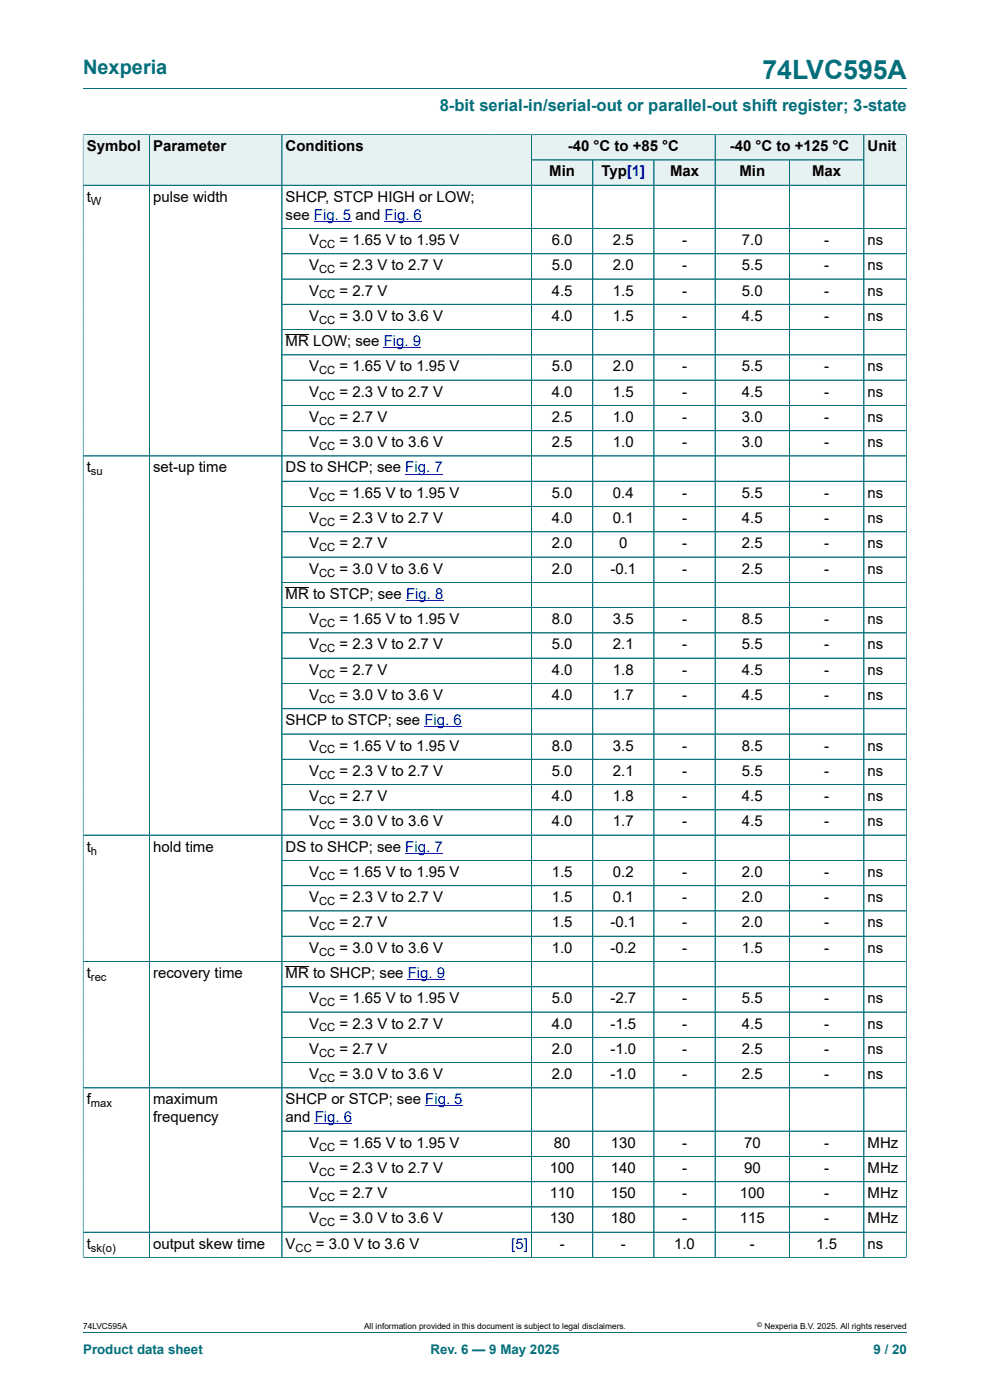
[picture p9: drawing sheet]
<svg xmlns="http://www.w3.org/2000/svg" width="210mm" height="297mm" viewBox="0 0 210 297" stroke-linecap="round" stroke-linejoin="round" font-family="sans-serif">
<defs><g id="words">
<text font-size="5.6" fill="#036f7b" x="161.7" y="16.8">74LVC595A</text>
<text font-size="4.2" fill="#036f7b" x="17.6" y="15.6">Nexperia</text>
<text font-size="3.5" fill="#036f7b" x="93.3" y="23.7">8-bit serial-in/serial-out or parallel-out shift register; 3-state</text>
<g font-size="3.2">
<text x="18.4" y="32.1">Symbol</text>
<text x="32.5" y="32.1">Parameter</text>
<text x="60.6" y="32.1">Conditions</text>
<text x="120.4" y="32.1">-40 °C to +85 °C</text>
<text x="154.8" y="32.1">-40 °C to +125 °C</text>
<text x="184" y="32.1">Unit</text>
<text x="116.5" y="37.4">Min</text>
<text x="127.6" y="37.4">Typ[1]</text>
<text x="142.1" y="37.4">Max</text>
<text x="156.9" y="37.4">Min</text>
<text x="172.3" y="37.4">Max</text>
<text x="18.4" y="42.8">t</text>
<text x="32.5" y="42.8">pulse width</text>
<text x="60.6" y="42.8">SHCP, STCP HIGH or LOW;</text>
<text x="60.6" y="46.6">see Fig. 5 and Fig. 6</text>
<text x="65.6" y="52">V</text>
<text x="72" y="52">= 1.65 V to 1.95 V</text>
<text x="117" y="52">6.0</text>
<text x="130" y="52">2.5</text>
<text x="144.7" y="52">-</text>
<text x="157.4" y="52">7.0</text>
<text x="174.8" y="52">-</text>
<text x="184" y="52">ns</text>
<text x="65.6" y="57.3">V</text>
<text x="72" y="57.3">= 2.3 V to 2.7 V</text>
<text x="117" y="57.3">5.0</text>
<text x="130" y="57.3">2.0</text>
<text x="144.7" y="57.3">-</text>
<text x="157.4" y="57.3">5.5</text>
<text x="174.8" y="57.3">-</text>
<text x="184" y="57.3">ns</text>
<text x="65.6" y="62.7">V</text>
<text x="72" y="62.7">= 2.7 V</text>
<text x="117" y="62.7">4.5</text>
<text x="130" y="62.7">1.5</text>
<text x="144.7" y="62.7">-</text>
<text x="157.4" y="62.7">5.0</text>
<text x="174.8" y="62.7">-</text>
<text x="184" y="62.7">ns</text>
<text x="65.6" y="68.1">V</text>
<text x="72" y="68.1">= 3.0 V to 3.6 V</text>
<text x="117" y="68.1">4.0</text>
<text x="130" y="68.1">1.5</text>
<text x="144.7" y="68.1">-</text>
<text x="157.4" y="68.1">4.5</text>
<text x="174.8" y="68.1">-</text>
<text x="184" y="68.1">ns</text>
<text x="60.6" y="73.4">MR LOW; see Fig. 9</text>
<text x="65.6" y="78.8">V</text>
<text x="72" y="78.8">= 1.65 V to 1.95 V</text>
<text x="117" y="78.8">5.0</text>
<text x="130" y="78.8">2.0</text>
<text x="144.7" y="78.8">-</text>
<text x="157.4" y="78.8">5.5</text>
<text x="174.8" y="78.8">-</text>
<text x="184" y="78.8">ns</text>
<text x="65.6" y="84.1">V</text>
<text x="65.6" y="89.5">V</text>
<text x="72" y="84.1">= 2.3 V to 2.7 V</text>
<text x="72" y="89.5">= 2.7 V</text>
<text x="117" y="84.1">4.0</text>
<text x="117" y="89.5">2.5</text>
<text x="130" y="84.1">1.5</text>
<text x="130" y="89.5">1.0</text>
<text x="144.7" y="84.1">-</text>
<text x="144.7" y="89.5">-</text>
<text x="157.4" y="84.1">4.5</text>
<text x="157.4" y="89.5">3.0</text>
<text x="174.8" y="84.1">-</text>
<text x="174.8" y="89.5">-</text>
<text x="184" y="84.1">ns</text>
<text x="184" y="89.5">ns</text>
<text x="65.6" y="94.9">V</text>
<text x="72" y="94.9">= 3.0 V to 3.6 V</text>
<text x="117" y="94.9">2.5</text>
<text x="130" y="94.9">1.0</text>
<text x="144.7" y="94.9">-</text>
<text x="157.4" y="94.9">3.0</text>
<text x="174.8" y="94.9">-</text>
<text x="184" y="94.9">ns</text>
<text x="18.4" y="100.2">t</text>
<text x="32.5" y="100.2">set-up time</text>
<text x="60.6" y="100.2">DS to SHCP; see Fig. 7</text>
<text x="65.6" y="105.6">V</text>
<text x="72" y="105.6">= 1.65 V to 1.95 V</text>
<text x="117" y="105.6">5.0</text>
<text x="130" y="105.6">0.4</text>
<text x="144.7" y="105.6">-</text>
<text x="157.4" y="105.6">5.5</text>
<text x="174.8" y="105.6">-</text>
<text x="184" y="105.6">ns</text>
<text x="65.6" y="111">V</text>
<text x="72" y="111">= 2.3 V to 2.7 V</text>
<text x="117" y="111">4.0</text>
<text x="130" y="111">0.1</text>
<text x="144.7" y="111">-</text>
<text x="157.4" y="111">4.5</text>
<text x="174.8" y="111">-</text>
<text x="184" y="111">ns</text>
<text x="65.6" y="116.3">V</text>
<text x="72" y="116.3">= 2.7 V</text>
<text x="117" y="116.3">2.0</text>
<text x="131.3" y="116.3">0</text>
<text x="144.7" y="116.3">-</text>
<text x="157.4" y="116.3">2.5</text>
<text x="174.8" y="116.3">-</text>
<text x="184" y="116.3">ns</text>
<text x="65.6" y="121.7">V</text>
<text x="72" y="121.7">= 3.0 V to 3.6 V</text>
<text x="117" y="121.7">2.0</text>
<text x="129.5" y="121.7">-0.1</text>
<text x="144.7" y="121.7">-</text>
<text x="157.4" y="121.7">2.5</text>
<text x="174.8" y="121.7">-</text>
<text x="184" y="121.7">ns</text>
<text x="60.6" y="127">MR to STCP; see Fig. 8</text>
<text x="65.6" y="132.4">V</text>
<text x="65.6" y="137.8">V</text>
<text x="72" y="132.4">= 1.65 V to 1.95 V</text>
<text x="72" y="137.8">= 2.3 V to 2.7 V</text>
<text x="117" y="132.4">8.0</text>
<text x="117" y="137.8">5.0</text>
<text x="130" y="132.4">3.5</text>
<text x="130" y="137.8">2.1</text>
<text x="144.7" y="132.4">-</text>
<text x="144.7" y="137.8">-</text>
<text x="157.4" y="132.4">8.5</text>
<text x="157.4" y="137.8">5.5</text>
<text x="174.8" y="132.4">-</text>
<text x="174.8" y="137.8">-</text>
<text x="184" y="132.4">ns</text>
<text x="184" y="137.8">ns</text>
<text x="65.6" y="143.1">V</text>
<text x="72" y="143.1">= 2.7 V</text>
<text x="117" y="143.1">4.0</text>
<text x="130" y="143.1">1.8</text>
<text x="144.7" y="143.1">-</text>
<text x="157.4" y="143.1">4.5</text>
<text x="174.8" y="143.1">-</text>
<text x="184" y="143.1">ns</text>
<text x="65.6" y="148.5">V</text>
<text x="72" y="148.5">= 3.0 V to 3.6 V</text>
<text x="117" y="148.5">4.0</text>
<text x="130" y="148.5">1.7</text>
<text x="144.7" y="148.5">-</text>
<text x="157.4" y="148.5">4.5</text>
<text x="174.8" y="148.5">-</text>
<text x="184" y="148.5">ns</text>
<text x="60.6" y="153.9">SHCP to STCP; see Fig. 6</text>
<text x="65.6" y="159.2">V</text>
<text x="72" y="159.2">= 1.65 V to 1.95 V</text>
<text x="117" y="159.2">8.0</text>
<text x="130" y="159.2">3.5</text>
<text x="144.7" y="159.2">-</text>
<text x="157.4" y="159.2">8.5</text>
<text x="174.8" y="159.2">-</text>
<text x="184" y="159.2">ns</text>
<text x="65.6" y="164.6">V</text>
<text x="72" y="164.6">= 2.3 V to 2.7 V</text>
<text x="117" y="164.6">5.0</text>
<text x="130" y="164.6">2.1</text>
<text x="144.7" y="164.6">-</text>
<text x="157.4" y="164.6">5.5</text>
<text x="174.8" y="164.6">-</text>
<text x="184" y="164.6">ns</text>
<text x="65.6" y="169.9">V</text>
<text x="72" y="169.9">= 2.7 V</text>
<text x="117" y="169.9">4.0</text>
<text x="130" y="169.9">1.8</text>
<text x="144.7" y="169.9">-</text>
<text x="157.4" y="169.9">4.5</text>
<text x="174.8" y="169.9">-</text>
<text x="184" y="169.9">ns</text>
<text x="65.6" y="175.3">V</text>
<text x="72" y="175.3">= 3.0 V to 3.6 V</text>
<text x="117" y="175.3">4.0</text>
<text x="130" y="175.3">1.7</text>
<text x="144.7" y="175.3">-</text>
<text x="157.4" y="175.3">4.5</text>
<text x="174.8" y="175.3">-</text>
<text x="184" y="175.3">ns</text>
<text x="18.4" y="180.7">t</text>
<text x="32.5" y="180.7">hold time</text>
<text x="60.6" y="180.7">DS to SHCP; see Fig. 7</text>
<text x="65.6" y="186">V</text>
<text x="65.6" y="191.4">V</text>
<text x="72" y="186">= 1.65 V to 1.95 V</text>
<text x="72" y="191.4">= 2.3 V to 2.7 V</text>
<text x="117" y="186">1.5</text>
<text x="117" y="191.4">1.5</text>
<text x="130" y="186">0.2</text>
<text x="130" y="191.4">0.1</text>
<text x="144.7" y="186">-</text>
<text x="144.7" y="191.4">-</text>
<text x="157.4" y="186">2.0</text>
<text x="157.4" y="191.4">2.0</text>
<text x="174.8" y="186">-</text>
<text x="174.8" y="191.4">-</text>
<text x="184" y="186">ns</text>
<text x="184" y="191.4">ns</text>
<text x="65.6" y="196.8">V</text>
<text x="72" y="196.8">= 2.7 V</text>
<text x="117" y="196.8">1.5</text>
<text x="129.5" y="196.8">-0.1</text>
<text x="144.7" y="196.8">-</text>
<text x="157.4" y="196.8">2.0</text>
<text x="174.8" y="196.8">-</text>
<text x="184" y="196.8">ns</text>
<text x="65.6" y="202.1">V</text>
<text x="72" y="202.1">= 3.0 V to 3.6 V</text>
<text x="117" y="202.1">1.0</text>
<text x="129.5" y="202.1">-0.2</text>
<text x="144.7" y="202.1">-</text>
<text x="157.4" y="202.1">1.5</text>
<text x="174.8" y="202.1">-</text>
<text x="184" y="202.1">ns</text>
<text x="18.4" y="207.5">t</text>
<text x="32.5" y="207.5">recovery time</text>
<text x="60.6" y="207.5">MR to SHCP; see Fig. 9</text>
<text x="65.6" y="212.8">V</text>
<text x="72" y="212.8">= 1.65 V to 1.95 V</text>
<text x="117" y="212.8">5.0</text>
<text x="129.5" y="212.8">-2.7</text>
<text x="144.7" y="212.8">-</text>
<text x="157.4" y="212.8">5.5</text>
<text x="174.8" y="212.8">-</text>
<text x="184" y="212.8">ns</text>
<text x="65.6" y="218.2">V</text>
<text x="72" y="218.2">= 2.3 V to 2.7 V</text>
<text x="117" y="218.2">4.0</text>
<text x="129.5" y="218.2">-1.5</text>
<text x="144.7" y="218.2">-</text>
<text x="157.4" y="218.2">4.5</text>
<text x="174.8" y="218.2">-</text>
<text x="184" y="218.2">ns</text>
<text x="65.6" y="223.6">V</text>
<text x="72" y="223.6">= 2.7 V</text>
<text x="117" y="223.6">2.0</text>
<text x="129.5" y="223.6">-1.0</text>
<text x="144.7" y="223.6">-</text>
<text x="157.4" y="223.6">2.5</text>
<text x="174.8" y="223.6">-</text>
<text x="184" y="223.6">ns</text>
<text x="65.6" y="228.9">V</text>
<text x="72" y="228.9">= 3.0 V to 3.6 V</text>
<text x="117" y="228.9">2.0</text>
<text x="129.5" y="228.9">-1.0</text>
<text x="144.7" y="228.9">-</text>
<text x="157.4" y="228.9">2.5</text>
<text x="174.8" y="228.9">-</text>
<text x="184" y="228.9">ns</text>
<text x="18.4" y="234.3">f</text>
<text x="32.5" y="234.3">maximum</text>
<text x="32.5" y="238.1">frequency</text>
<text x="60.6" y="234.3">SHCP or STCP; see Fig. 5</text>
<text x="60.6" y="238.1">and Fig. 6</text>
<text x="65.6" y="243.5">V</text>
<text x="72" y="243.5">= 1.65 V to 1.95 V</text>
<text x="117.5" y="243.5">80</text>
<text x="129.6" y="243.5">130</text>
<text x="144.7" y="243.5">-</text>
<text x="157.8" y="243.5">70</text>
<text x="174.8" y="243.5">-</text>
<text x="184" y="243.5">MHz</text>
<text x="65.6" y="248.8">V</text>
<text x="72" y="248.8">= 2.3 V to 2.7 V</text>
<text x="116.6" y="248.8">100</text>
<text x="129.6" y="248.8">140</text>
<text x="144.7" y="248.8">-</text>
<text x="157.8" y="248.8">90</text>
<text x="174.8" y="248.8">-</text>
<text x="184" y="248.8">MHz</text>
<text x="65.6" y="254.2">V</text>
<text x="72" y="254.2">= 2.7 V</text>
<text x="116.6" y="254.2">110</text>
<text x="129.6" y="254.2">150</text>
<text x="144.7" y="254.2">-</text>
<text x="156.9" y="254.2">100</text>
<text x="174.8" y="254.2">-</text>
<text x="184" y="254.2">MHz</text>
<text x="65.6" y="259.5">V</text>
<text x="72" y="259.5">= 3.0 V to 3.6 V</text>
<text x="116.6" y="259.5">130</text>
<text x="129.6" y="259.5">180</text>
<text x="144.7" y="259.5">-</text>
<text x="156.9" y="259.5">115</text>
<text x="174.8" y="259.5">-</text>
<text x="184" y="259.5">MHz</text>
<text x="18.4" y="264.9">t</text>
<text x="32.5" y="264.9">output skew time</text>
<text x="60.6" y="264.9">V</text>
<text x="67" y="264.9">= 3.0 V to 3.6 V</text>
<text x="118.7" y="264.9">-</text>
<text x="131.7" y="264.9">-</text>
<text x="143" y="264.9">1.0</text>
<text x="159.1" y="264.9">-</text>
<text x="173.2" y="264.9">1.5</text>
<text x="184" y="264.9">ns</text>
</g>
<text font-size="3.2" fill="#00f" x="108.5" y="264.9">[5]</text>
<g font-size="2.8" fill="#036f7b">
<text x="17.6" y="287.2">Product data sheet</text>
<text x="91.3" y="287.2">Rev. 6 — 9 May 2025</text>
<text x="185.3" y="287.2">9 / 20</text>
</g>
<g font-size="2.4">
<text x="19.3" y="43.4">W</text>
<text x="67.7" y="52.6">CC</text>
<text x="67.7" y="58">CC</text>
<text x="67.7" y="63.3">CC</text>
<text x="67.7" y="68.7">CC</text>
<text x="67.7" y="79.4">CC</text>
<text x="67.7" y="84.8">CC</text>
<text x="67.7" y="90.1">CC</text>
<text x="67.7" y="95.5">CC</text>
<text x="19.3" y="100.9">su</text>
<text x="67.7" y="106.2">CC</text>
<text x="67.7" y="111.6">CC</text>
<text x="67.7" y="116.9">CC</text>
<text x="67.7" y="122.3">CC</text>
<text x="67.7" y="133">CC</text>
<text x="67.7" y="138.4">CC</text>
<text x="67.7" y="143.7">CC</text>
<text x="67.7" y="149.1">CC</text>
<text x="67.7" y="159.8">CC</text>
<text x="67.7" y="165.2">CC</text>
<text x="67.7" y="170.6">CC</text>
<text x="67.7" y="175.9">CC</text>
<text x="19.3" y="181.3">h</text>
<text x="67.7" y="186.6">CC</text>
<text x="67.7" y="192">CC</text>
<text x="67.7" y="197.4">CC</text>
<text x="67.7" y="202.7">CC</text>
<text x="19.3" y="208.1">rec</text>
<text x="67.7" y="213.5">CC</text>
<text x="67.7" y="218.8">CC</text>
<text x="67.7" y="224.2">CC</text>
<text x="67.7" y="229.5">CC</text>
<text x="19.3" y="234.9">max</text>
<text x="67.7" y="244.1">CC</text>
<text x="67.7" y="249.4">CC</text>
<text x="67.7" y="254.8">CC</text>
<text x="67.7" y="260.2">CC</text>
<text x="19.3" y="265.5">sk(o)</text>
<text x="62.7" y="265.5">CC</text>
</g>
<g font-size="1.8">
<text x="17.6" y="282">74LVC595A</text>
<text x="77.2" y="282">All information provided in this document is subject to legal disclaimers.</text>
<text x="162.2" y="282">Nexperia B.V. 2025. All rights reserved</text>
</g>
<text font-size="1.4" x="160.6" y="281.6">©</text>
</g></defs>
<path d="M17.6 18.8h174.8M112.8 28.6h38.9v5.3h-38.9z" fill="none" stroke="#036f7b" stroke-width=".21"/>
<path d="M112.8 28.6h38.8v5.3h-38.8z" fill="#e6f1f2"/>
<path d="M151.7 28.6h31.5v5.3h-31.5z" fill="none" stroke="#036f7b" stroke-width=".21"/>
<path d="M151.8 28.6h31.4v5.3h-31.4z" fill="#e6f1f2"/>
<path d="M17.6 28.5v10.8h14.1v-10.7h-14.1" fill="none" stroke="#036f7b" stroke-width=".21"/>
<path d="M17.7 28.6h13.9v10.6h-13.9z" fill="#e6f1f2"/>
<path d="M31.7 28.6h28.1v10.7h-28.1z" fill="none" stroke="#036f7b" stroke-width=".21"/>
<path d="M31.8 28.6h27.9v10.6h-27.9z" fill="#e6f1f2"/>
<path d="M59.8 28.6h53v10.7h-53z" fill="none" stroke="#036f7b" stroke-width=".21"/>
<g fill="#e6f1f2">
<path d="M59.9 28.6h52.8v10.6h-52.8z"/>
<path d="M112.8 34h12.9v5.2h-12.9z"/>
</g>
<path d="M112.8 33.9h12.9v5.4h-12.9z" fill="none" stroke="#036f7b" stroke-width=".21"/>
<path d="M125.8 34h12.8v5.2h-12.8z" fill="#e6f1f2"/>
<path d="M125.7 33.9h13v5.4h-13z" fill="none" stroke="#036f7b" stroke-width=".21"/>
<path d="M138.8 34h12.8v5.2h-12.8z" fill="#e6f1f2"/>
<path d="M138.7 33.9h13v5.4h-13z" fill="none" stroke="#036f7b" stroke-width=".21"/>
<path d="M151.8 34h15.6v5.2h-15.6z" fill="#e6f1f2"/>
<path d="M151.7 33.9h15.8v5.4h-15.8z" fill="none" stroke="#036f7b" stroke-width=".21"/>
<path d="M167.5 34h15.7v5.2h-15.7z" fill="#e6f1f2"/>
<path d="M192.3 28.5v10.8h-24.8v-5.4h15.7M192.3 28.6h-9.1v10.7" fill="none" stroke="#036f7b" stroke-width=".21"/>
<path d="M183.3 28.6h8.9v10.6h-8.9z" fill="#e6f1f2"/>
<g fill="none" stroke="#036f7b" stroke-width=".21">
<path d="M17.6 39.3h174.7M17.6 28.6v238.2M17.7 28.6h174.5M31.7 28.6v238.2M59.8 28.6v238.2M112.8 28.6v238.2M112.8 33.9h70.4M125.7 34v232.8M138.7 34v232.8M151.7 28.6v238.2M167.5 34v232.8M183.2 28.6v238.2"/>
<path d="M192.3 28.6v238.2M59.8 48.5h132.5M59.8 53.8h132.5M59.8 59.2h132.5M59.8 64.6h132.5M59.8 69.9h132.5M59.8 75.3h132.5M17.6 96.7h174.7M59.8 80.6h132.5M59.8 86h132.5M59.8 91.4h132.5M59.8 102.1h132.5"/>
<path d="M59.8 107.5h132.5M59.8 112.8h132.5M59.8 118.2h132.5M59.8 123.5h132.5M59.8 128.9h132.5M59.8 134.3h132.5M59.8 139.6h132.5M59.8 145h132.5M59.8 150.4h132.5M59.8 155.7h132.5M59.8 161.1h132.5M59.8 166.4h132.5"/>
<path d="M59.8 171.8h132.5M192.3 177.2h-174.7M59.8 182.5h132.5M59.8 187.9h132.5M59.8 193.3h132.5M59.8 198.6h132.5M59.8 209.3h132.5M59.8 214.7h132.5M192.3 204h-174.7M59.8 220.1h132.5M59.8 225.4h132.5M59.8 240h132.5"/>
<path d="M192.3 230.8h-174.7M59.8 245.3h132.5M59.8 250.7h132.5M59.8 256h132.5M17.6 266.8h174.7M192.3 261.4h-174.7M17.6 282.6h174.8"/>
</g>
<path d="M66.6 46.9h7.9M81.6 46.9h7.9M81.4 73.8h7.9M86 100.6h7.9M86.1 127.4h8M90 154.2h8M86 181h7.9M86.5 207.8h7.9M66.8 238.4h7.9M90.2 234.6h7.9" fill="none" stroke="#00f" stroke-width=".21"/>
<path d="M60.6 70.9h4.9M60.6 124.5h4.9M60.6 205h4.9" fill="none" stroke="#000" stroke-width=".21"/>
<use href="#words"/>
</svg>
